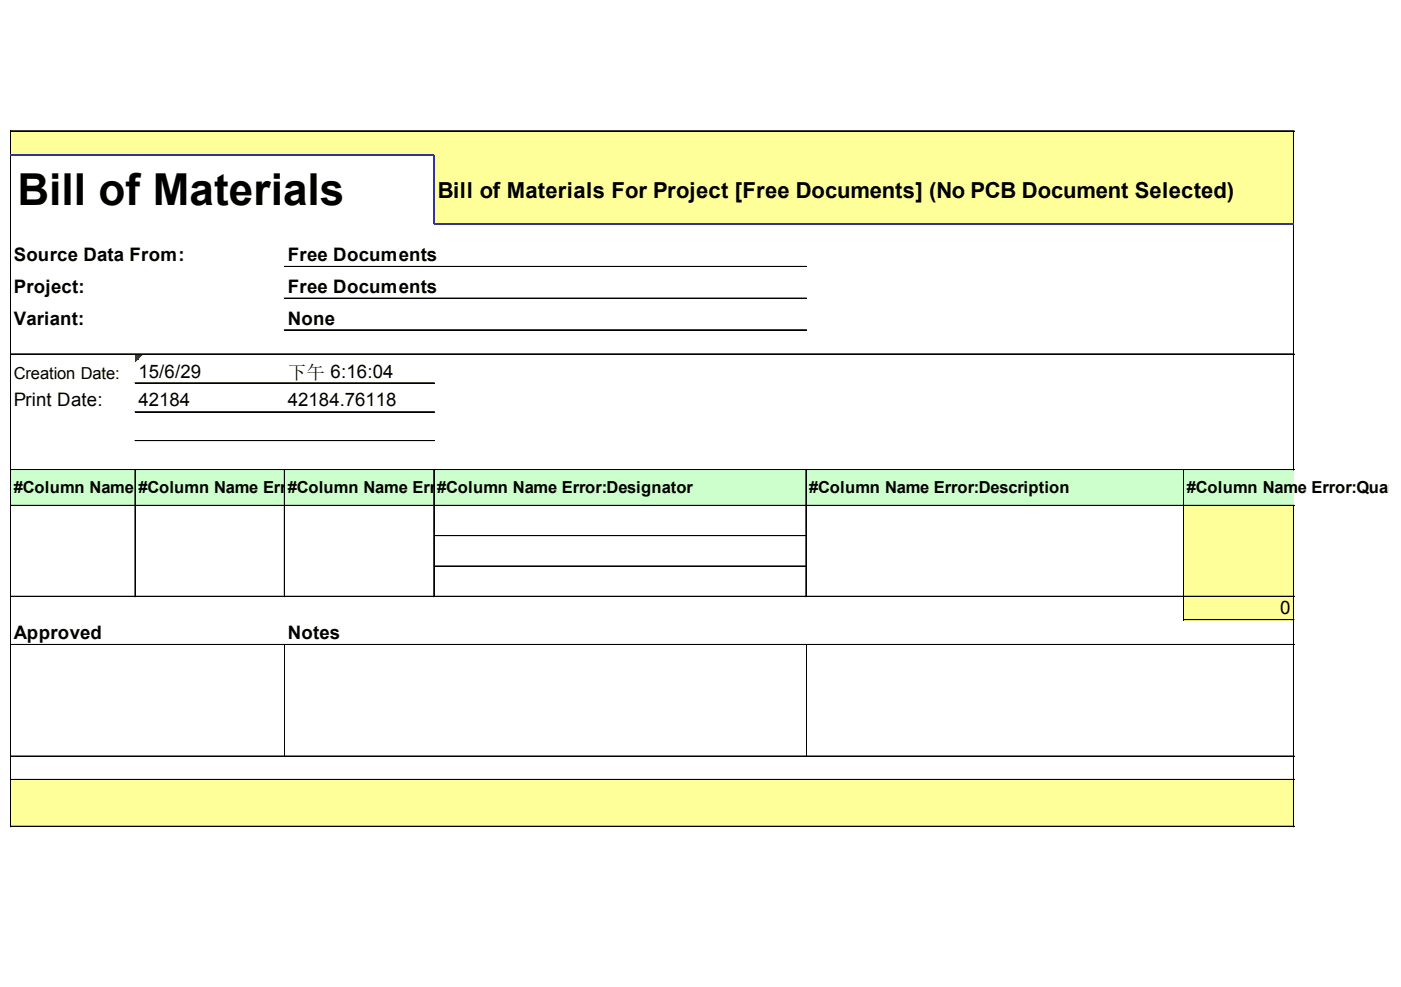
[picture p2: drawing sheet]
<svg xmlns="http://www.w3.org/2000/svg" width="287mm" height="202mm" viewBox="0 0 287 202" stroke-linecap="round" stroke-linejoin="round" font-family="sans-serif">
<defs><g id="words">
<text font-size="9" x="3.6" y="42">Bill of Materials</text>
<text font-size="4.5" x="89.6" y="40.5">Bill of Materials For Project [Free Documents] (No PCB Document Selected)</text>
<g font-size="3.8">
<text x="2.8" y="53.5">Source Data From:</text>
<text x="58.9" y="53.5">Free Documents</text>
<text x="2.8" y="60">Project:</text>
<text x="58.9" y="60">Free Documents</text>
<text x="2.8" y="66.5">Variant:</text>
<text x="58.9" y="66.5">None</text>
<text x="28.3" y="77.3">15/6/29</text>
<text x="58.9" y="77.6">下午 6:16:04</text>
<text x="2.8" y="83.2">Print Date:</text>
<text x="28.3" y="83.2">42184</text>
<text x="58.9" y="83.2">42184.76118</text>
<text x="262.1" y="125.8">0</text>
<text x="2.8" y="130.8">Approved</text>
<text x="58.9" y="130.8">Notes</text>
</g>
<g font-size="3.4">
<text x="2.8" y="77.6">Creation Date:</text>
<text x="2.8" y="100.9">#Column Name</text>
<text x="28.3" y="100.9">#Column tprint</text>
<text x="28.4" y="100.9">Error:FooName Err</text>
<text x="58.7" y="100.9">oColumn nt</text>
<text x="58.9" y="100.9">#r:CommeName Err</text>
<text x="89.2" y="100.9">oColumn</text>
<text x="89.5" y="100.9">#r:LibRef Name Error:Designator</text>
<text x="165.7" y="100.9">#Column Name Error:Description</text>
<text x="243" y="100.9">#Column Nam</text>
<text x="265.7" y="100.9">e Error:Quanti</text>
</g>
</g></defs>
<g fill="#ff9">
<path d="M2.2 26.9h262.7v5h-262.7z"/>
<path d="M88.8 31.7h176.1v14.3h-176.1z"/>
</g>
<path d="M27.8 72.6h1.4" fill="none" stroke="#008000" stroke-width=".2"/>
<path d="M27.8 72.6h1.4v.2h-1.4z" fill="#008000"/>
<path d="M27.8 72.8h1.2" fill="none" stroke="#008000" stroke-width=".2"/>
<path d="M27.8 72.8h1.2v.1h-1.2z" fill="#008000"/>
<path d="M27.8 72.9h1.1" fill="none" stroke="#008000" stroke-width=".2"/>
<path d="M27.8 72.9h1.1v.1h-1.1z" fill="#008000"/>
<path d="M27.8 73h1" fill="none" stroke="#008000" stroke-width=".2"/>
<path d="M27.8 73h1v.2h-1z" fill="#008000"/>
<path d="M27.8 73.2h.8" fill="none" stroke="#008000" stroke-width=".2"/>
<path d="M27.8 73.2h.8v.1h-.8z" fill="#008000"/>
<path d="M27.8 73.3h.7" fill="none" stroke="#008000" stroke-width=".2"/>
<path d="M27.8 73.3h.7v.2h-.7z" fill="#008000"/>
<path d="M27.8 73.5h.5" fill="none" stroke="#008000" stroke-width=".2"/>
<path d="M27.8 73.5h.5v.1h-.5z" fill="#008000"/>
<path d="M27.8 73.6h.4" fill="none" stroke="#008000" stroke-width=".2"/>
<path d="M27.8 73.6h.4v.1h-.4z" fill="#008000"/>
<path d="M27.8 73.7h.2" fill="none" stroke="#008000" stroke-width=".2"/>
<path d="M27.8 73.7h.2v.2h-.2z" fill="#008000"/>
<path d="M27.8 73.9h.1" fill="none" stroke="#008000" stroke-width=".2"/>
<path d="M27.8 73.9l.1 .1z" fill="#008000"/>
<path d="M2.2 96.2h262.7v7.4h-262.7z" fill="#cfc"/>
<g fill="#ff9">
<path d="M242.3 103.5h22.6v6.3h-22.6z"/>
<path d="M242.3 109.7h22.6v6.3h-22.6z"/>
<path d="M242.3 115.9h22.6v6.4h-22.6z"/>
<path d="M242.3 122.1h22.6v4.9h-22.6z"/>
<path d="M2.2 159.6h262.7v9.8h-262.7z"/>
</g>
<g fill="none" stroke="#000" stroke-width=".2">
<path d="M2.1 26.8v4.8M2.1 31.9v137.5M2.2 26.8v4.8M2.2 31.9v137.5M2.3 26.8h262.6M264.8 26.9v18.8M264.9 26.9v18.8M58.2 54.6h106.9M264.8 46v50.3M264.9 46v50.3M2.3 72.5h262.6M27.6 78.4h61.3"/>
<path d="M27.6 78.5h61.3M58.2 61h106.9M58.2 61.1h106.9M58.2 67.5h106.9M58.2 67.6h106.9M2.3 96.2h262.6M27.6 96.3v26M27.6 84.3h61.3M27.6 84.4h61.3M27.6 90.2h61.3M27.6 90.3h61.3M27.7 96.3v26"/>
<path d="M58.2 96.3v26M58.3 96.3v26M88.8 96.3v26M88.9 96.3v26M165 96.3v26M242.3 96.3v30.7M242.4 96.3v30.7M2.3 103.5h262.6M2.3 103.6h262.6M88.9 109.7h76.1M88.9 109.8h76.1M88.9 115.9h76.1"/>
<path d="M88.9 116h76.1M264.8 103.6v65.8M264.9 103.6v65.8M2.3 122.1h262.6M2.3 122.2h262.6M2.3 132h262.6M2.3 132.1h262.6M58.3 132.1v22.7M165 132.1v22.7M242.4 126.9h22.5M242.4 127h22.5M2.3 154.8h262.6"/>
<path d="M2.3 154.9h262.6M2.3 159.6h262.6M2.3 159.7h262.6M2.3 169.2h262.6M2.3 169.3h262.6"/>
</g>
<path d="M2.1 31.7h86.8M88.8 31.9v14.1M88.9 45.8h176" fill="none" stroke="#339" stroke-width=".28"/>
<use href="#words"/>
</svg>
